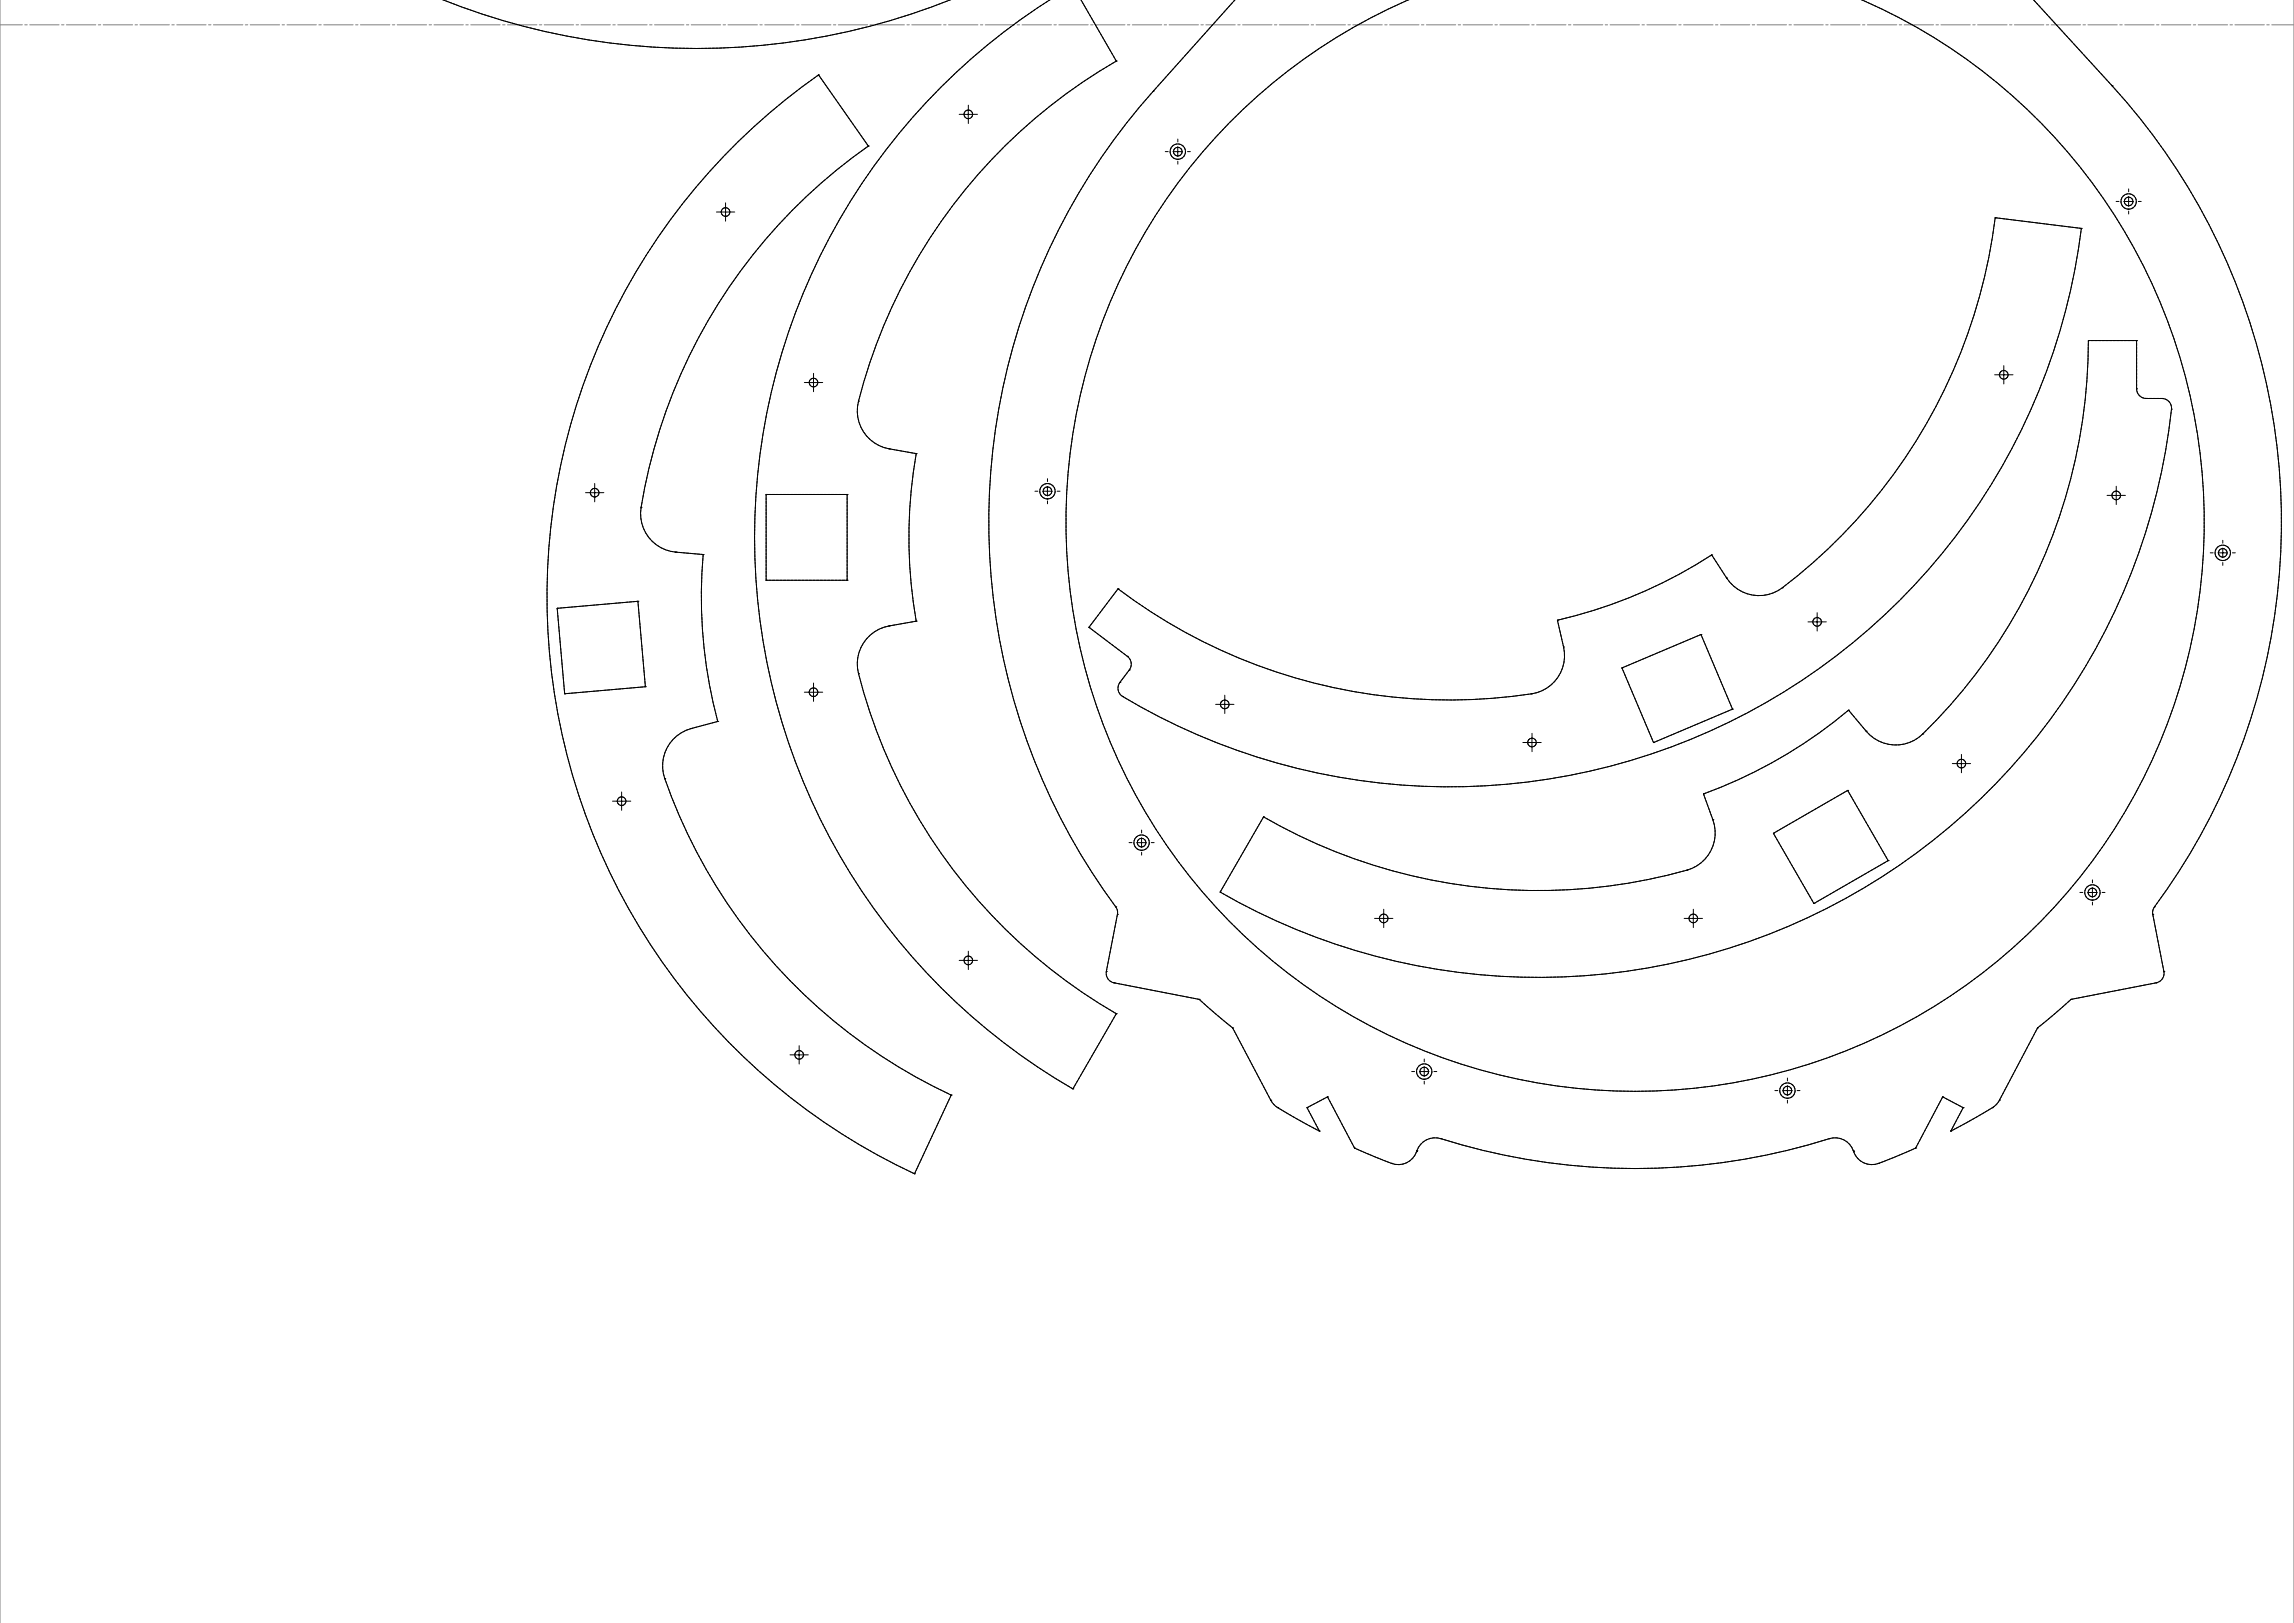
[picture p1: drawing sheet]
<svg xmlns="http://www.w3.org/2000/svg" width="1189mm" height="841mm" viewBox="0 0 1189 841" stroke-linecap="round" stroke-linejoin="round" font-family="sans-serif">
<path d="M0 0v841M1189 0v841" fill="none" stroke="#808080" stroke-width=".52"/>
<path d="M0 13h1189" fill="none" stroke="#808080" stroke-width=".52" stroke-dasharray="15.2 1.3 1.3 1.3" stroke-dashoffset="3.7"/>
<g fill="none" stroke="#000" stroke-width=".52" stroke-dasharray="15.2 1.3 1.3 1.3">
<path d="M499 59h-2M502 57v-3M504 59h3M502 62v2M605 79h-1M610 74v-2M615 79h2M610 84v1M1103 99v-1M374 110h-3M376 107v-2M376 112v3"/>
<path d="M379 110h2M1098 104h-1M1103 109v2M1108 104h2M419 198h-2M422 196v-3M424 198h2M1036 194h-2M1039 192v-3M1039 197v2M1041 194h2M422 201v2"/>
<path d="M306 255h-3M308 253v-2M308 258v2M311 255h2M538 255h-2M543 250v-2M543 260v1M548 255h1M1094 257h-2M1097 254v-2M1097 259v2M1099 257h3"/>
<path d="M1147 286h-1M1152 281v-1M1152 291v2M1157 286h2M942 320v-3M939 322h-2M942 325v2M944 322h3M419 359h-2M422 356v-2M424 359h2M422 361v2"/>
<path d="M632 365h-2M635 362v-2M635 367v3M637 365h3M792 385h-3M794 382v-2M794 387v2M797 385h2M1014 396h-2M1017 393v-2M1017 398v2M1019 396h2"/>
<path d="M320 415h-3M322 413v-3M322 418v2M325 415h2M587 437h-2M592 432v-2M597 437h1M592 442v1M1085 457v-1M715 476h-3M717 473v-2M717 478v3"/>
<path d="M720 476h2M875 476h-2M878 473v-2M878 478v3M880 476h2M1080 462h-2M1085 467v2M1090 462h1M499 498h-2M502 495v-2M504 498h3M502 500v2"/>
<path d="M412 547h-3M414 544v-2M414 549v2M417 547h2M733 555h-1M738 550v-1M743 555h2M738 560v2M921 565h-1M926 560v-1M926 570v2M931 565h2"/>
</g>
<g fill="none" stroke="#000" stroke-width=".52">
<path d="M230 0a355 355 0 0 0 262 0M544 0a330 330 0 0 0 12 564l23-39a284 284 0 0 1-135-179 20 20 0 0 1 17-22l14-2a251 251 0 0 1 0-87l-14-2a20 20 0 0 1-16-25 285 285 0 0 1 134-176l-19-32M640 0l-42 47a336 336 0 0 0-19 424v3l-6 29a5 5 0 0 0 4 6l45 9 17 15 20 38a19 19 0 0 0 9 6l16 9-7-12 11-6 14 27 17 7a11 11 0 0 0 16-7 10 10 0 0 1 12-5 337 337 0 0 0 203 0 11 11 0 0 1 12 9 10 10 0 0 0 14 3l17-7 14-27 11 6-7 12 14-7a27 27 0 0 0 11-8l20-38 17-15 45-9a5 5 0 0 0 4-6l-6-29v-3a336 336 0 0 0-21-427l-41-44M965 0a295 295 0 0 1 115 451 295 295 0 0 1-466 0 295 295 0 0 1 116-451M499 59h5M502 57v5M383 73a337 337 0 0 1 41-34l26 37a284 284 0 0 0-118 190 20 20 0 0 0 18 20l14 1a250 250 0 0 0 8 87l-14 4a20 20 0 0 0-13 25 285 285 0 0 0 148 164l-19 41a330 330 0 0 1-91-535zM608 79h5M610 76v5M374 110h5M376 107v5M1101 104h5"/>
<path d="M1103 102v5M419 198h5M422 196v5M1036 194h5M1039 192v5M306 255h5M308 253v5M397 256h42v45h-42zM540 255h5M543 252v5M1094 257h5M1097 254v5"/>
<path d="M1150 286h5M1152 284v5M289 315l42-3 4 44-42 3zM579 305a284 284 0 0 0 218 54 20 20 0 0 0 13-24l-3-14a250 250 0 0 0 80-33l8 12a20 20 0 0 0 29 5 285 285 0 0 0 110-192l45 5a330 330 0 0 1-498 242l-1-2v-3l5-8a5 5 0 0 0-1-7l-20-15zM942 320v5M939 322h5M419 359h5M422 356v5M841 346l41-17 16 38-41 18zM632 365h5M635 362v6M792 385h5"/>
<path d="M794 382v5M1014 396h5M1017 393v5M320 415h5M322 413v5M589 437h5M592 434v5M655 423a284 284 0 0 0 222 27 20 20 0 0 0 11-25l-5-14a251 251 0 0 0 75-43l9 11a20 20 0 0 0 30 1 285 285 0 0 0 85-204h25v25a5 5 0 0 0 5 5h9a5 5 0 0 1 5 6 330 330 0 0 1-494 250zM919 432l39-22 21 36-39 22zM1085 460v5M715 476h5M717 473v5"/>
<path d="M875 476h5M878 473v5M1082 462h5M499 498h5M502 495v5M412 547h5M414 544v5M736 555h5M738 553v5M924 565h5M926 563v5"/>
<circle cx="502" cy="59" r="2.3"/>
<circle cx="610" cy="79" r="2.3"/>
<circle cx="610" cy="79" r="4"/>
<circle cx="376" cy="110" r="2.2"/>
<circle cx="1103" cy="104" r="2.3"/>
<circle cx="1103" cy="104" r="4"/>
<circle cx="422" cy="198" r="2.3"/>
<circle cx="1039" cy="194" r="2.3"/>
<circle cx="308" cy="255" r="2.2"/>
<circle cx="543" cy="255" r="2.3"/>
<circle cx="543" cy="255" r="4"/>
<circle cx="1097" cy="257" r="2.3"/>
<circle cx="1152" cy="286" r="2.3"/>
<circle cx="1152" cy="286" r="4"/>
<circle cx="942" cy="322" r="2.3"/>
<circle cx="422" cy="359" r="2.3"/>
<circle cx="635" cy="365" r="2.3"/>
<circle cx="794" cy="385" r="2.3"/>
<circle cx="1017" cy="396" r="2.3"/>
<circle cx="322" cy="415" r="2.2"/>
<circle cx="592" cy="437" r="2.2"/>
<circle cx="592" cy="437" r="4"/>
<circle cx="717" cy="476" r="2.2"/>
<circle cx="878" cy="476" r="2.2"/>
<circle cx="1085" cy="462" r="4"/>
<circle cx="1085" cy="462" r="2.3"/>
<circle cx="502" cy="498" r="2.3"/>
<circle cx="414" cy="547" r="2.2"/>
<circle cx="738" cy="555" r="2.3"/>
<circle cx="738" cy="555" r="4"/>
<circle cx="926" cy="565" r="2.3"/>
<circle cx="926" cy="565" r="4"/>
</g>
<g fill="none" stroke="#000" stroke-width=".52" stroke-dasharray="1.3 .6">
<path d="M560 0l19 32M424 39h.1M424 39l26 37M579 32h.1M598 47h.1M1095 44h.1M450 76h.1M1034 113l45 5M1034 113h.1M1079 118h.1M1082 176h.1M1107 176h.1"/>
<path d="M445 208h.1M1107 201h.1M1112 206h.1M1121 206h.1M1126 212h.1M461 233h.1M475 235h.1M397 256h.1M439 256h.1M332 263h.1M350 286h.1M364 287h.1"/>
<path d="M887 288h.1M895 300h.1M289 315h.1M331 312h.1M397 301h.1M439 301h.1M580 305h.1M924 305h.1M461 324h.1M475 322h.1M564 325h.1M807 321h.1"/>
<path d="M810 335h.1M882 329h.1M293 359h.1M335 356h.1M445 349h.1M580 354h.1M584 340h.1M585 347h.1M794 360h.1M841 346h.1M358 378h.1M372 374h.1"/>
<path d="M582 361h.1M898 367h.1M958 368h.1M967 379h.1M857 385h.1M997 380h.1M345 403h.1M883 411h.1M958 410h.1M655 423h.1M888 425h.1M919 432h.1"/>
<path d="M874 451h.1M979 446h.1M578 470h.1M579 474h.1M632 462l23-39M632 462h.1M940 468h.1M1116 474h.1M1117 470h.1M573 503h.1M577 509h.1M622 518l-45-9"/>
<path d="M622 518h.1M1073 518h.1M1073 518l45-9M1118 509h.1M1122 503h.1M579 525h.1M579 525l-23 39M639 533h.1M1056 533h.1M493 567l-19 41M493 567h.1M556 564h.1"/>
<path d="M659 570h.1M662 574h.1M677 574h.1M688 568h.1M1007 568h.1M1018 574h.1M1033 574h.1M1036 570h.1M684 586h.1M702 595h.1M734 597h.1M734 597v-1"/>
<path d="M734 596h.1M747 590h.1M948 590h.1M961 596h.1M961 597h.1M961 597v-1M993 595h.1M1011 586h.1M474 608h.1M721 603h.1M974 603h.1"/>
</g>
<g fill="none" stroke="#000" stroke-width=".52" stroke-dasharray="1.3 .6" stroke-dashoffset=".3">
<path d="M502 61a2.3 2.3 0 0 0 2-3 2.3 2.3 0 0 0-4 0 2.3 2.3 0 0 0 1 3h1M610 76a2.3 2.3 0 0 1 3 3 2.3 2.3 0 0 1-4 1 2.3 2.3 0 0 1 1-4M376 112a2.3 2.3 0 0 0 2-3 2.3 2.3 0 0 0-4-1 2.3 2.3 0 0 0 1 4h1M1103 102a2.3 2.3 0 0 1 2 3 2.3 2.3 0 0 1-3 1 2.3 2.3 0 0 1 0-4h1M1037 193a2.2 2.2 0 0 0 1 3 2.2 2.2 0 0 0 3-2 2.2 2.2 0 0 0-4-2v1M422 200a2.2 2.2 0 0 0 2-3 2.2 2.2 0 0 0-4 0 2.2 2.2 0 0 0 1 3h1M1121 206a5 5 0 0 1 5 6M308 258a2.3 2.3 0 0 0 2-4 2.3 2.3 0 0 0-3 0 2.3 2.3 0 0 0 1 3v1M439 256v45M543 252a2.3 2.3 0 0 1 2 3 2.3 2.3 0 0 1-4 1 2.3 2.3 0 0 1 1-4h1M1097 259a2.3 2.3 0 0 0 2-3 2.3 2.3 0 0 0-4-1 2.3 2.3 0 0 0 1 4h1M1152 284a2.2 2.2 0 0 1 2 3 2.2 2.2 0 0 1-4 1 2.2 2.2 0 0 1 1-4h1"/>
<path d="M331 312l4 44M397 301v-45M940 321a2.2 2.2 0 0 0 1 3 2.2 2.2 0 0 0 3-2 2.2 2.2 0 0 0-3-2l-1 1M293 359l-4-44M841 346l41-17M422 361a2.3 2.3 0 0 0 2-3 2.3 2.3 0 0 0-4-1 2.3 2.3 0 0 0 1 4h1M582 361a5 5 0 0 1-2-7M633 364a2.2 2.2 0 0 0 1 3 2.2 2.2 0 0 0 3-2 2.2 2.2 0 0 0-3-2l-1 1M898 367l-41 18M792 383a2.2 2.2 0 0 0 1 4 2.2 2.2 0 0 0 3-3 2.2 2.2 0 0 0-3-1h-1M1017 398a2.2 2.2 0 0 0 2-3 2.2 2.2 0 0 0-4-1 2.2 2.2 0 0 0 1 4h1M322 417a2.3 2.3 0 0 0 2-3 2.3 2.3 0 0 0-4 0 2.3 2.3 0 0 0 2 3"/>
<path d="M592 434a2.2 2.2 0 0 1 2 3 2.2 2.2 0 0 1-4 1 2.2 2.2 0 0 1 1-3l1-1M919 432l39-22M979 446l-39 22M717 478a2.2 2.2 0 0 0 2-3 2.2 2.2 0 0 0-3-1 2.2 2.2 0 0 0 0 4h1M878 478a2.2 2.2 0 0 0 2-3 2.2 2.2 0 0 0-4-1 2.2 2.2 0 0 0 1 4h1M1085 460a2.3 2.3 0 0 1 2 3 2.3 2.3 0 0 1-4 1 2.3 2.3 0 0 1 1-4h1M1117 470a335 335 0 0 0-22-426M502 500a2.3 2.3 0 0 0 2-3 2.3 2.3 0 0 0-4-1 2.3 2.3 0 0 0 1 4h1M414 549a2.3 2.3 0 0 0 2-3 2.3 2.3 0 0 0-4-1 2.3 2.3 0 0 0 2 4M738 553a2.3 2.3 0 0 1 2 3 2.3 2.3 0 0 1-3 1 2.3 2.3 0 0 1 0-4h1M677 574l11-6M926 563a2.2 2.2 0 0 1 3 3 2.2 2.2 0 0 1-4 1 2.2 2.2 0 0 1 1-4"/>
<path d="M1018 574l-11-6M747 590a335 335 0 0 0 201 0M961 597a10 10 0 0 0 13 6M721 603a10 10 0 0 0 13-6"/>
</g>
<path d="M230 0a355 355 0 0 0 262 0M598 47a335 335 0 0 0-20 423M475 235l-14-2M364 287l-14-1M895 300l-8-12M461 324l14-2M807 321l3 14M358 378l14-4M967 379l-9-11M883 411l5 14" fill="none" stroke="#000" stroke-width=".52" stroke-dasharray="1.3 .6" stroke-dashoffset=".2"/>
<g fill="none" stroke="#000" stroke-width=".52" stroke-dasharray="1.3 .6" stroke-dashoffset=".4">
<path d="M1034 113a285 285 0 0 1-110 192M1082 176a285 285 0 0 1-85 204M445 208a285 285 0 0 1 134-176M1121 206h-9M461 233a20 20 0 0 1-16-25M332 263a285 285 0 0 1 118-187M350 286a20 20 0 0 1-18-23M924 305a20 20 0 0 1-29-5M810 335a20 20 0 0 1-16 25M445 349a20 20 0 0 1 16-25M585 347l-5 7M794 360a285 285 0 0 1-214-55"/>
<path d="M997 380a20 20 0 0 1-30-1M345 403a20 20 0 0 1 13-25M888 425a20 20 0 0 1-14 26M874 451a285 285 0 0 1-219-28M579 525a285 285 0 0 1-134-176M493 567a285 285 0 0 1-148-164M659 570l-20-37M1018 574l-7 12M1036 570l20-37M684 586l-7-12"/>
</g>
<path d="M887 288a250 250 0 0 1-80 33M475 322a250 250 0 0 1 0-87M372 374a250 250 0 0 1-8-87M958 368a250 250 0 0 1-75 43M573 503l6-29M1122 503l-6-29M556 564a330 330 0 0 1-12-564M659 570l3 4M688 568l14 27M1007 568l-14 27M1033 574l3-4M474 608a330 330 0 0 1-50-569" fill="none" stroke="#000" stroke-width=".52" stroke-dasharray="1.3 .6" stroke-dashoffset="-.1"/>
<path d="M397 256h42M289 315l42-3M439 301h-42M882 329l16 38M335 356l-42 3M857 385l-16-39M958 410l21 36M940 468l-21-36M662 574l22 12M747 590a10 10 0 0 0-13 6M961 596a10 10 0 0 0-13-6M1011 586l22-12" fill="none" stroke="#000" stroke-width=".52" stroke-dasharray="1.3 .6" stroke-dashoffset=".6"/>
<g fill="none" stroke="#000" stroke-width=".52" stroke-dasharray="1.3 .6" stroke-dashoffset=".5">
<path d="M610 83a4 4 0 0 0 4-6 4 4 0 0 0-7-1 4 4 0 0 0 2 6l1 1M1079 118a330 330 0 0 1-497 243M1103 108a4 4 0 0 0 4-5 4 4 0 0 0-7-1 4 4 0 0 0 2 6h1M1082 176h25M1107 201a5 5 0 0 0 5 5M1107 201v-25M1126 212a330 330 0 0 1-494 250M543 259a4 4 0 0 0 4-6 4 4 0 0 0-7-1 4 4 0 0 0 2 6l1 1M1152 290a4 4 0 0 0 4-5 4 4 0 0 0-7-1 4 4 0 0 0 2 6h1M564 325l20 15M564 325l16-20M585 347a5 5 0 0 0-1-7"/>
<path d="M592 441a4 4 0 0 0 3-6 4 4 0 0 0-6-1 4 4 0 0 0 2 6l1 1M579 474v-2l-1-2M1085 466a4 4 0 0 0 3-5 4 4 0 0 0-6-1 4 4 0 0 0 1 6h2M1117 470l-1 2v2M577 509a5 5 0 0 1-4-6M1122 503a5 5 0 0 1-4 6M738 559a4 4 0 0 0 4-5 4 4 0 0 0-7-1 4 4 0 0 0 2 6h1M926 569a4 4 0 0 0 4-6 4 4 0 0 0-7-1 4 4 0 0 0 2 7h1"/>
</g>
<path d="M730 0a295 295 0 0 0-171 331 295 295 0 0 0 289 235M622 518l17 15M1056 533l17-15M848 566a295 295 0 0 0 288-235 295 295 0 0 0-171-331M702 595l19 8M974 603l19-8" fill="none" stroke="#000" stroke-width=".52" stroke-dasharray="1.3 .6" stroke-dashoffset=".7"/>
<path d="M1054 0l41 44" fill="none" stroke="#000" stroke-width=".52" stroke-dasharray="1.3 .6" stroke-dashoffset=".1"/>
<path d="M640 0l-42 47" fill="none" stroke="#000" stroke-width=".52" stroke-dasharray="1.3 .6" stroke-dashoffset=".8"/>
</svg>
